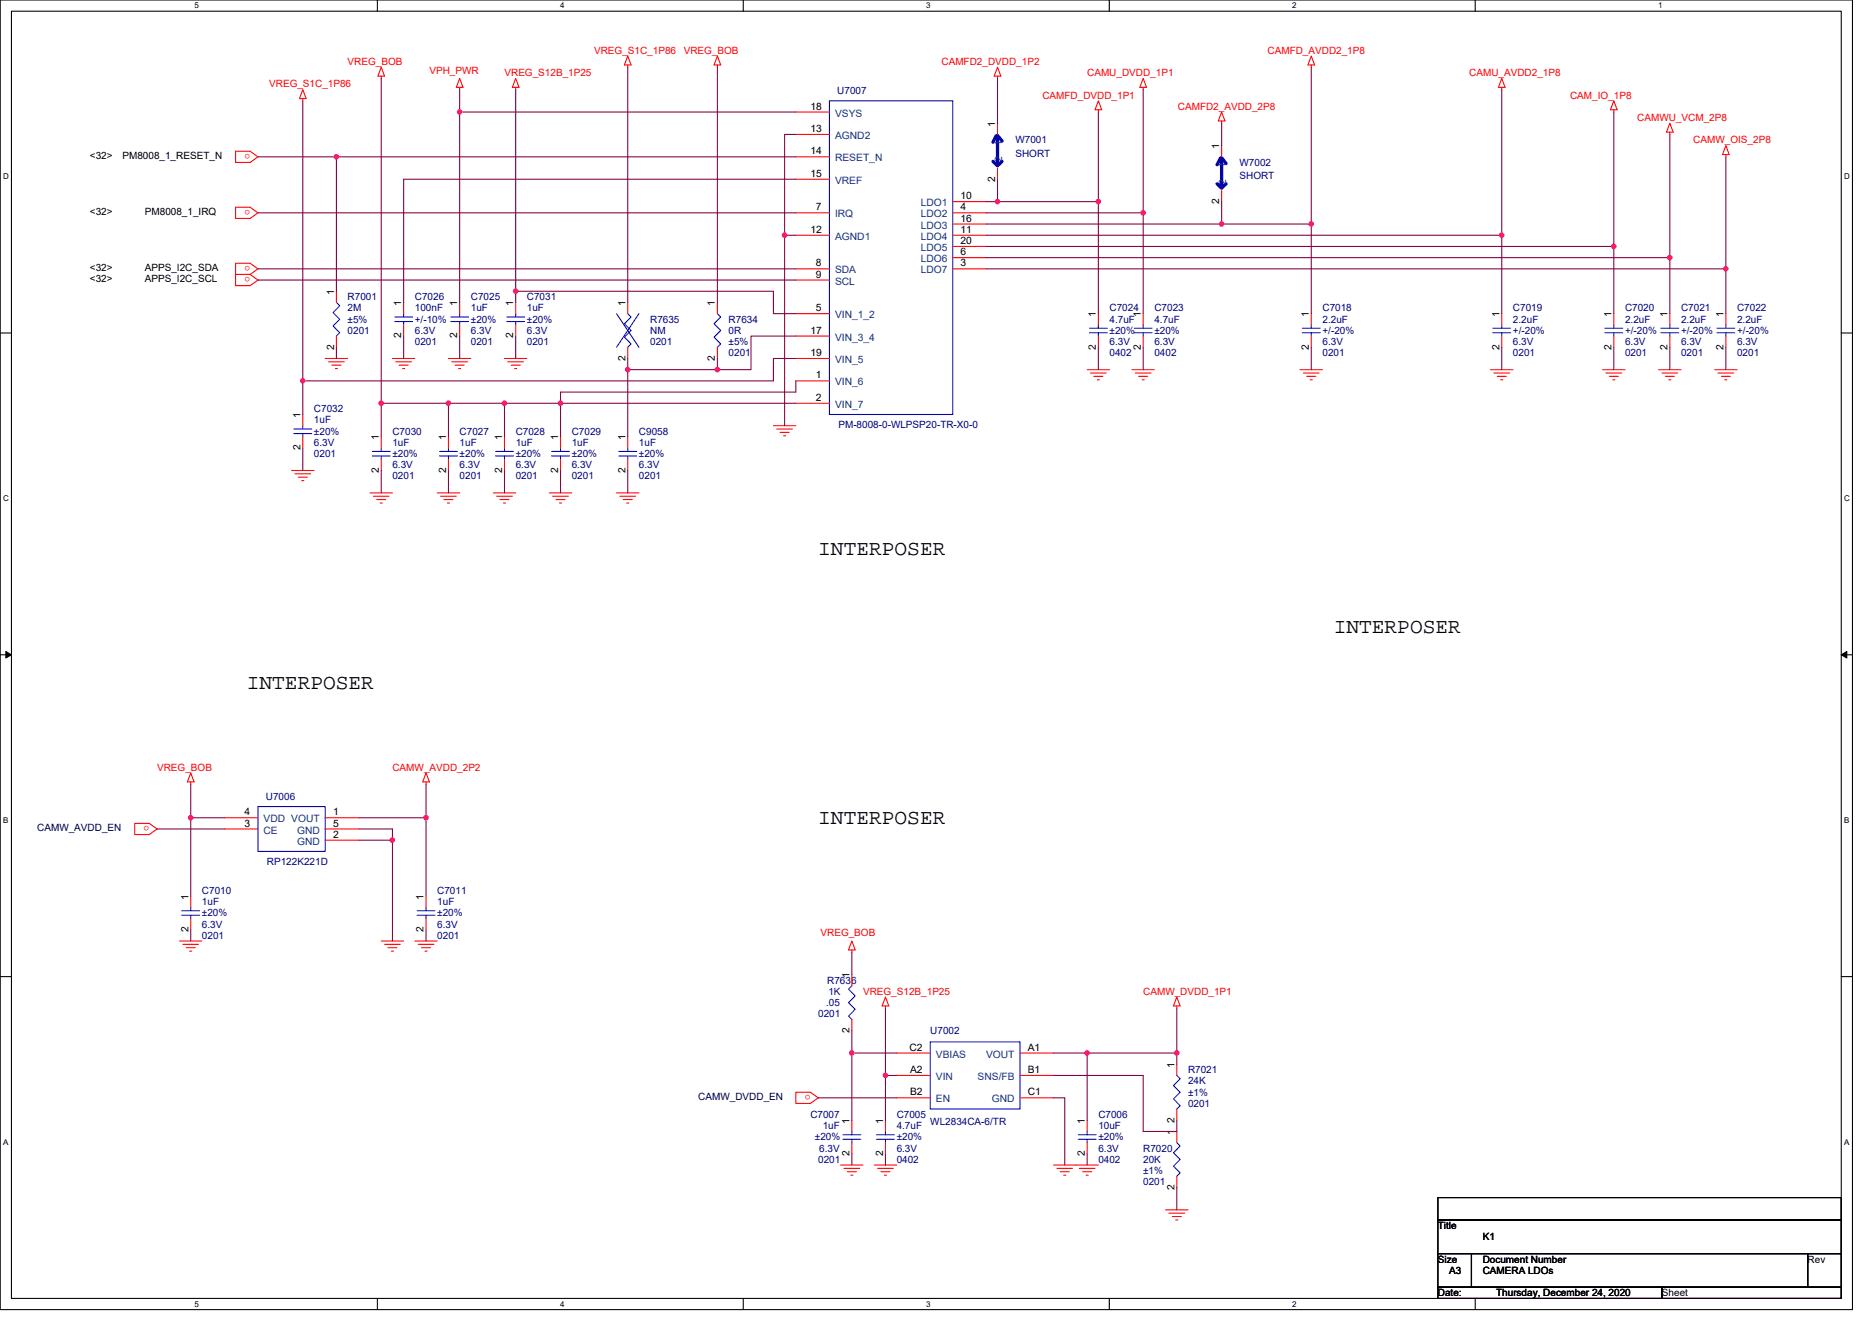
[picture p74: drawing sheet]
<svg xmlns="http://www.w3.org/2000/svg" width="297mm" height="210mm" viewBox="0 0 297 210" stroke-linecap="round" stroke-linejoin="round" font-family="sans-serif">
<defs><g id="words">
<g font-size="3.4">
<text x="129.8" y="88">INTERPOSER</text>
<text x="211.6" y="100.5">INTERPOSER</text>
<text x="39.2" y="109.4">INTERPOSER</text>
<text x="129.8" y="130.7">INTERPOSER</text>
</g>
<g font-size="1.6" fill="#f00">
<text x="55.2" y="10.3">VREG_BOB</text>
<text x="68.1" y="11.7">VPH_PWR</text>
<text x="94.3" y="8.5">VREG_S1C_1P86</text>
<text x="108.5" y="8.5">VREG_BOB</text>
<text x="149.4" y="10.3">CAMFD2_DVDD_1P2</text>
<text x="201.1" y="8.5">CAMFD_AVDD2_1P8</text>
<text x="42.7" y="13.9">VREG_S1C_1P86</text>
<text x="80" y="12.1">VREG_S12B_1P25</text>
<text x="165.4" y="15.6">CAMFD_DVDD_1P1</text>
<text x="172.5" y="12.1">CAMU_DVDD_1P1</text>
<text x="186.9" y="17.4">CAMFD2_AVDD_2P8</text>
<text x="233.1" y="12.1">CAMU_AVDD2_1P8</text>
<text x="249.1" y="15.6">CAM_IO_1P8</text>
<text x="259.8" y="19.2">CAMWU_VCM_2P8</text>
<text x="268.7" y="22.8">CAMW_OIS_2P8</text>
<text x="39.7" y="24.5" transform="rotate(180 39.7 24.5)">o</text>
<text x="39.7" y="33.4" transform="rotate(180 39.7 33.4)">o</text>
<text x="39.7" y="42.2" transform="rotate(180 39.7 42.2)">o</text>
<text x="39.7" y="44" transform="rotate(180 39.7 44)">o</text>
<text x="24.9" y="122.3">VREG_BOB</text>
<text x="62.3" y="122.3">CAMW_AVDD_2P2</text>
<text x="23.7" y="131.1" transform="rotate(180 23.7 131.1)">o</text>
<text x="130.2" y="148.6">VREG_BOB</text>
<text x="136.9" y="157.9">VREG_S12B_1P25</text>
<text x="181.4" y="157.9">CAMW_DVDD_1P1</text>
<text x="128.6" y="173.8" transform="rotate(180 128.6 173.8)">o</text>
</g>
<g font-size="1.6">
<text x="128.6" y="17.4">18</text>
<text x="128.6" y="21">13</text>
<text x="157.9" y="20.1" transform="rotate(-90 157.9 20.1)">1</text>
<text x="193.5" y="23.6" transform="rotate(-90 193.5 23.6)">1</text>
<text x="14.3" y="25.3">&lt;32&gt;</text>
<text x="19.4" y="25.3">PM8008_1_RESET_N</text>
<text x="128.6" y="28.1">15</text>
<text x="128.6" y="24.5">14</text>
<text x="157.9" y="28.8" transform="rotate(-90 157.9 28.8)">2</text>
<text x="14.3" y="34.1">&lt;32&gt;</text>
<text x="23" y="34.1">PM8008_1_IRQ</text>
<text x="129.5" y="33.4">7</text>
<text x="152.4" y="31.6">10</text>
<text x="152.4" y="33.4">4</text>
<text x="152.4" y="35.2">16</text>
<text x="193.5" y="32.4" transform="rotate(-90 193.5 32.4)">2</text>
<text x="128.6" y="37">12</text>
<text x="152.4" y="37">11</text>
<text x="152.4" y="38.7">20</text>
<text x="152.4" y="40.5">6</text>
<text x="14.3" y="43">&lt;32&gt;</text>
<text x="14.3" y="44.8">&lt;32&gt;</text>
<text x="23" y="43">APPS_I2C_SDA</text>
<text x="23" y="44.8">APPS_I2C_SCL</text>
<text x="53" y="46.8" transform="rotate(-90 53 46.8)">1</text>
<text x="129.5" y="44.1">9</text>
<text x="129.5" y="42.3">8</text>
<text x="152.4" y="42.3">3</text>
<text x="63.7" y="53.7" transform="rotate(-90 63.7 53.7)">2</text>
<text x="63.7" y="48.5" transform="rotate(-90 63.7 48.5)">1</text>
<text x="72.6" y="53.7" transform="rotate(-90 72.6 53.7)">2</text>
<text x="72.6" y="48.5" transform="rotate(-90 72.6 48.5)">1</text>
<text x="81.4" y="53.7" transform="rotate(-90 81.4 53.7)">2</text>
<text x="81.4" y="48.5" transform="rotate(-90 81.4 48.5)">1</text>
<text x="99.2" y="48.5" transform="rotate(-90 99.2 48.5)">1</text>
<text x="113.4" y="48.5" transform="rotate(-90 113.4 48.5)">1</text>
<text x="128.6" y="53">17</text>
<text x="129.5" y="49.4">5</text>
<text x="173.9" y="50.3" transform="rotate(-90 173.9 50.3)">1</text>
<text x="181" y="50.3" transform="rotate(-90 181 50.3)">1</text>
<text x="207.7" y="50.3" transform="rotate(-90 207.7 50.3)">1</text>
<text x="237.9" y="50.3" transform="rotate(-90 237.9 50.3)">1</text>
<text x="255.7" y="50.3" transform="rotate(-90 255.7 50.3)">1</text>
<text x="264.6" y="50.3" transform="rotate(-90 264.6 50.3)">1</text>
<text x="273.5" y="50.3" transform="rotate(-90 273.5 50.3)">1</text>
<text x="53" y="55.5" transform="rotate(-90 53 55.5)">2</text>
<text x="99.2" y="57.3" transform="rotate(-90 99.2 57.3)">2</text>
<text x="113.4" y="57.3" transform="rotate(-90 113.4 57.3)">2</text>
<text x="128.6" y="56.5">19</text>
<text x="173.9" y="55.5" transform="rotate(-90 173.9 55.5)">2</text>
<text x="181" y="55.5" transform="rotate(-90 181 55.5)">2</text>
<text x="207.7" y="55.5" transform="rotate(-90 207.7 55.5)">2</text>
<text x="237.9" y="55.5" transform="rotate(-90 237.9 55.5)">2</text>
<text x="255.7" y="55.5" transform="rotate(-90 255.7 55.5)">2</text>
<text x="264.6" y="55.5" transform="rotate(-90 264.6 55.5)">2</text>
<text x="273.5" y="55.5" transform="rotate(-90 273.5 55.5)">2</text>
<text x="129.5" y="60.1">1</text>
<text x="129.5" y="63.6">2</text>
<text x="47.7" y="71.5" transform="rotate(-90 47.7 71.5)">2</text>
<text x="47.7" y="66.3" transform="rotate(-90 47.7 66.3)">1</text>
<text x="60.1" y="69.9" transform="rotate(-90 60.1 69.9)">1</text>
<text x="70.8" y="69.9" transform="rotate(-90 70.8 69.9)">1</text>
<text x="79.7" y="69.9" transform="rotate(-90 79.7 69.9)">1</text>
<text x="88.6" y="69.9" transform="rotate(-90 88.6 69.9)">1</text>
<text x="99.2" y="69.9" transform="rotate(-90 99.2 69.9)">1</text>
<text x="60.1" y="75.1" transform="rotate(-90 60.1 75.1)">2</text>
<text x="70.8" y="75.1" transform="rotate(-90 70.8 75.1)">2</text>
<text x="79.7" y="75.1" transform="rotate(-90 79.7 75.1)">2</text>
<text x="88.6" y="75.1" transform="rotate(-90 88.6 75.1)">2</text>
<text x="99.2" y="75.1" transform="rotate(-90 99.2 75.1)">2</text>
<text x="38.8" y="131.2">3</text>
<text x="38.8" y="129.4">4</text>
<text x="52.9" y="129.4">1</text>
<text x="52.9" y="131.2">5</text>
<text x="52.9" y="133">2</text>
<text x="29.9" y="142.8" transform="rotate(-90 29.9 142.8)">1</text>
<text x="67.2" y="142.8" transform="rotate(-90 67.2 142.8)">1</text>
<text x="29.9" y="148" transform="rotate(-90 29.9 148)">2</text>
<text x="67.2" y="148" transform="rotate(-90 67.2 148)">2</text>
<text x="134.8" y="155.2" transform="rotate(-90 134.8 155.2)">1</text>
<text x="134.8" y="164" transform="rotate(-90 134.8 164)">2</text>
<text x="144.3" y="166.8">C2</text>
<text x="163.1" y="166.8">A1</text>
<text x="144.4" y="170.3">A2</text>
<text x="144.4" y="173.9">B2</text>
<text x="163.1" y="173.9">C1</text>
<text x="163.1" y="170.3">B1</text>
<text x="186.3" y="169.4" transform="rotate(-90 186.3 169.4)">1</text>
<text x="134.8" y="178.3" transform="rotate(-90 134.8 178.3)">1</text>
<text x="140.1" y="178.3" transform="rotate(-90 140.1 178.3)">1</text>
<text x="172.1" y="178.3" transform="rotate(-90 172.1 178.3)">1</text>
<text x="186.3" y="178.2" transform="rotate(-90 186.3 178.2)">2</text>
<text x="134.8" y="183.5" transform="rotate(-90 134.8 183.5)">2</text>
<text x="140.1" y="183.5" transform="rotate(-90 140.1 183.5)">2</text>
<text x="172.1" y="183.5" transform="rotate(-90 172.1 183.5)">2</text>
<text x="186.3" y="180.1" transform="rotate(-90 186.3 180.1)">1</text>
<text x="186.3" y="188.8" transform="rotate(-90 186.3 188.8)">2</text>
<text x="228.2" y="195.1">Title</text>
<text x="235.3" y="196.8">K1</text>
<text x="228.2" y="200.4">Size</text>
<text x="229.9" y="202.2">A3</text>
<text x="235.3" y="200.4">Document Number</text>
<text x="235.3" y="202.2">CAMERA LDOs</text>
<text x="286.8" y="200.4">Rev</text>
<text x="228.2" y="205.7">Date:</text>
<text x="237.4" y="205.7">Thursday, December 24, 2020</text>
<text x="263.7" y="205.7">Sheet</text>
</g>
<g font-size="1.6" fill="#000080">
<text x="132.9" y="14.9">U7007</text>
<text x="161.1" y="22.8">W7001</text>
<text x="161.1" y="24.9">SHORT</text>
<text x="196.7" y="26.3">W7002</text>
<text x="196.7" y="28.4">SHORT</text>
<text x="55.2" y="47.6">R7001</text>
<text x="65.8" y="47.6">C7026</text>
<text x="74.7" y="47.6">C7025</text>
<text x="83.6" y="47.6">C7031</text>
<text x="55.2" y="49.4">2M</text>
<text x="55.2" y="51.2">±5%</text>
<text x="55.2" y="53">0201</text>
<text x="65.8" y="49.4">100nF</text>
<text x="65.8" y="53">6.3V</text>
<text x="65.8" y="51.2">+/-10%</text>
<text x="74.7" y="49.4">1uF</text>
<text x="74.7" y="53">6.3V</text>
<text x="74.7" y="51.2">±20%</text>
<text x="83.6" y="49.4">1uF</text>
<text x="83.6" y="53">6.3V</text>
<text x="83.6" y="51.2">±20%</text>
<text x="103.2" y="51.2">R7635</text>
<text x="103.2" y="53">NM</text>
<text x="115.6" y="51.2">R7634</text>
<text x="115.6" y="53">0R</text>
<text x="176.1" y="49.4">C7024</text>
<text x="176.1" y="51.2">4.7uF</text>
<text x="176.1" y="53">±20%</text>
<text x="183.2" y="49.4">C7023</text>
<text x="183.2" y="51.2">4.7uF</text>
<text x="183.2" y="53">±20%</text>
<text x="209.8" y="49.4">C7018</text>
<text x="209.8" y="51.2">2.2uF</text>
<text x="209.8" y="53">+/-20%</text>
<text x="240.1" y="49.4">C7019</text>
<text x="240.1" y="51.2">2.2uF</text>
<text x="240.1" y="53">+/-20%</text>
<text x="257.8" y="49.4">C7020</text>
<text x="257.8" y="51.2">2.2uF</text>
<text x="257.8" y="53">+/-20%</text>
<text x="266.7" y="49.4">C7021</text>
<text x="266.7" y="51.2">2.2uF</text>
<text x="266.7" y="53">+/-20%</text>
<text x="275.6" y="49.4">C7022</text>
<text x="275.6" y="51.2">2.2uF</text>
<text x="275.6" y="53">+/-20%</text>
<text x="65.8" y="54.8">0201</text>
<text x="74.7" y="54.8">0201</text>
<text x="83.6" y="54.8">0201</text>
<text x="103.2" y="54.8">0201</text>
<text x="115.6" y="54.8">±5%</text>
<text x="115.6" y="56.5">0201</text>
<text x="176.1" y="56.5">0402</text>
<text x="176.1" y="54.8">6.3V</text>
<text x="183.2" y="56.5">0402</text>
<text x="183.2" y="54.8">6.3V</text>
<text x="209.8" y="56.5">0201</text>
<text x="209.8" y="54.8">6.3V</text>
<text x="240.1" y="56.5">0201</text>
<text x="240.1" y="54.8">6.3V</text>
<text x="257.8" y="56.5">0201</text>
<text x="257.8" y="54.8">6.3V</text>
<text x="266.7" y="56.5">0201</text>
<text x="266.7" y="54.8">6.3V</text>
<text x="275.6" y="56.5">0201</text>
<text x="275.6" y="54.8">6.3V</text>
<text x="49.8" y="65.4">C7032</text>
<text x="49.8" y="67.2">1uF</text>
<text x="49.8" y="70.8">6.3V</text>
<text x="49.8" y="69">±20%</text>
<text x="62.3" y="69">C7030</text>
<text x="62.3" y="70.8">1uF</text>
<text x="72.9" y="69">C7027</text>
<text x="72.9" y="70.8">1uF</text>
<text x="81.8" y="69">C7028</text>
<text x="81.8" y="70.8">1uF</text>
<text x="90.7" y="69">C7029</text>
<text x="90.7" y="70.8">1uF</text>
<text x="101.4" y="69">C9058</text>
<text x="101.4" y="70.8">1uF</text>
<text x="133" y="67.9">PM-8008-0-WLPSP20-TR-X0-0</text>
<text x="49.8" y="72.5">0201</text>
<text x="62.3" y="76.1">0201</text>
<text x="62.3" y="74.3">6.3V</text>
<text x="62.3" y="72.5">±20%</text>
<text x="72.9" y="76.1">0201</text>
<text x="72.9" y="74.3">6.3V</text>
<text x="72.9" y="72.5">±20%</text>
<text x="81.8" y="76.1">0201</text>
<text x="81.8" y="74.3">6.3V</text>
<text x="81.8" y="72.5">±20%</text>
<text x="90.7" y="76.1">0201</text>
<text x="90.7" y="74.3">6.3V</text>
<text x="90.7" y="72.5">±20%</text>
<text x="101.4" y="76.1">0201</text>
<text x="101.4" y="74.3">6.3V</text>
<text x="101.4" y="72.5">±20%</text>
<text x="42.2" y="126.9">U7006</text>
<text x="42.4" y="137.3">RP122K221D</text>
<text x="32" y="141.9">C7010</text>
<text x="32" y="143.7">1uF</text>
<text x="69.4" y="141.9">C7011</text>
<text x="69.4" y="143.7">1uF</text>
<text x="32" y="149">0201</text>
<text x="32" y="147.2">6.3V</text>
<text x="32" y="145.4">±20%</text>
<text x="69.4" y="149">0201</text>
<text x="69.4" y="147.2">6.3V</text>
<text x="69.4" y="145.4">±20%</text>
<text x="129.8" y="161.4">0201</text>
<text x="131.1" y="159.7">.05</text>
<text x="131.3" y="156.1">R7636</text>
<text x="131.4" y="157.9">1K</text>
<text x="147.6" y="164.1">U7002</text>
<text x="188.5" y="170.3">R7021</text>
<text x="188.5" y="172.1">24K</text>
<text x="188.5" y="173.9">±1%</text>
<text x="128.6" y="177.4">C7007</text>
<text x="130.6" y="179.2">1uF</text>
<text x="142.3" y="177.4">C7005</text>
<text x="142.3" y="179.2">4.7uF</text>
<text x="147.6" y="178.5">WL2834CA-6/TR</text>
<text x="174.3" y="177.4">C7006</text>
<text x="174.3" y="179.2">10uF</text>
<text x="188.5" y="175.7">0201</text>
<text x="129.3" y="181">±20%</text>
<text x="129.8" y="184.6">0201</text>
<text x="130" y="182.8">6.3V</text>
<text x="142.3" y="184.6">0402</text>
<text x="142.3" y="182.8">6.3V</text>
<text x="142.3" y="181">±20%</text>
<text x="174.3" y="184.6">0402</text>
<text x="174.3" y="182.8">6.3V</text>
<text x="174.3" y="181">±20%</text>
<text x="181.4" y="182.8">R7020</text>
<text x="181.4" y="184.6">20K</text>
<text x="181.4" y="186.3">±1%</text>
<text x="181.4" y="188.1">0201</text>
</g>
<g font-size="1.6" fill="#004080">
<text x="132.5" y="18.5">VSYS</text>
<text x="132.5" y="22.1">AGND2</text>
<text x="159" y="23.1" transform="rotate(-90 159 23.1)">1</text>
<text x="132.5" y="29.2">VREF</text>
<text x="132.5" y="25.6">RESET_N</text>
<text x="159" y="25.8" transform="rotate(-90 159 25.8)">2</text>
<text x="194.6" y="29.3" transform="rotate(-90 194.6 29.3)">2</text>
<text x="194.6" y="26.7" transform="rotate(-90 194.6 26.7)">1</text>
<text x="132.5" y="34.5">IRQ</text>
<text x="146.1" y="32.7">LDO1</text>
<text x="146.1" y="34.5">LDO2</text>
<text x="132.5" y="38.1">AGND1</text>
<text x="146.1" y="36.3">LDO3</text>
<text x="146.1" y="38.1">LDO4</text>
<text x="146.1" y="39.8">LDO5</text>
<text x="146.1" y="41.6">LDO6</text>
<text x="132.5" y="45.2">SCL</text>
<text x="132.5" y="43.4">SDA</text>
<text x="146.1" y="43.4">LDO7</text>
<text x="132.5" y="50.5">VIN_1_2</text>
<text x="132.5" y="54.1">VIN_3_4</text>
<text x="132.5" y="57.6">VIN_5</text>
<text x="132.5" y="61.2">VIN_6</text>
<text x="132.5" y="64.7">VIN_7</text>
<text x="41.8" y="130.5">VDD VOUT</text>
<text x="41.8" y="132.3">CE</text>
<text x="47.1" y="134.1">GND</text>
<text x="47.1" y="132.3">GND</text>
<text x="148.5" y="167.9">VBIAS</text>
<text x="156.5" y="167.9">VOUT</text>
<text x="148.5" y="171.4">VIN</text>
<text x="155.1" y="171.4">SNS/FB</text>
<text x="148.5" y="175">EN</text>
<text x="157.4" y="175">GND</text>
</g>
<g font-size="1.6" fill="#000040">
<text x="5.9" y="131.9">CAMW_AVDD_EN</text>
<text x="110.8" y="174.6">CAMW_DVDD_EN</text>
</g>
<g font-size="1.3">
<text x="30.8" y="1.3">5</text>
<text x="88.9" y="1.3">4</text>
<text x="147" y="1.3">3</text>
<text x="205" y="1.3">2</text>
<text x="263.1" y="1.3">1</text>
<text x=".5" y="28.4">D</text>
<text x="292.6" y="28.4">D</text>
<text x=".5" y="79.5">C</text>
<text x="292.6" y="79.5">C</text>
<text x=".5" y="130.6">B</text>
<text x="292.6" y="130.6">B</text>
<text x=".5" y="181.7">A</text>
<text x="292.6" y="181.7">A</text>
<text x="30.8" y="207.4">5</text>
<text x="88.9" y="207.4">4</text>
<text x="147" y="207.4">3</text>
<text x="205" y="207.4">2</text>
</g>
</g></defs>
<path d="M0 0h293.9v207.9h-293.9zM1.8 1.8h290.4v204.3h-290.4z" fill="none" stroke="#000" stroke-width=".17"/>
<g fill="#fff">
<path d="M30.8 .2h.7v1.4h-.7z"/>
<path d="M30.8 206.3h.7v1.4h-.7z"/>
</g>
<path d="M59.9 0v1.8M59.9 206.1v1.8" fill="none" stroke="#000" stroke-width=".17"/>
<g fill="#fff">
<path d="M88.9 .2h.7v1.4h-.7z"/>
<path d="M88.9 206.3h.7v1.4h-.7z"/>
</g>
<path d="M117.9 0v1.8M117.9 206.1v1.8" fill="none" stroke="#000" stroke-width=".17"/>
<g fill="#fff">
<path d="M147 .2h.7v1.4h-.7z"/>
<path d="M147 206.3h.7v1.4h-.7z"/>
</g>
<path d="M176 0v1.8M176 206.1v1.8" fill="none" stroke="#000" stroke-width=".17"/>
<g fill="#fff">
<path d="M205 .2h.7v1.4h-.7z"/>
<path d="M205 206.3h.7v1.4h-.7z"/>
</g>
<path d="M234.1 0v1.8M234.1 206.1v1.8" fill="none" stroke="#000" stroke-width=".17"/>
<g fill="#fff">
<path d="M263.1 .2h.7v1.4h-.7z"/>
<path d="M.5 27.3h.9v1.4h-.9z"/>
<path d="M292.6 27.3h.9v1.4h-.9z"/>
<path d="M.5 78.4h.9v1.4h-.9z"/>
<path d="M292.6 78.4h.9v1.4h-.9z"/>
</g>
<path d="M0 52.9h1.8M292.2 52.9h1.7" fill="none" stroke="#000" stroke-width=".17"/>
<g fill="#fff">
<path d="M.5 129.5h.8v1.4h-.8z"/>
<path d="M292.6 129.5h.9v1.4h-.9z"/>
</g>
<path d="M0 103.9h1.8M292.2 103.9h1.7" fill="none" stroke="#000" stroke-width=".17"/>
<path d="M.9 103.4l.9 .5-.9 .5zM292.2 103.9l.8-.5v1z" fill="#000" stroke="#000" stroke-width=".16"/>
<g fill="#fff">
<path d="M.5 180.5h.8v1.4h-.8z"/>
<path d="M292.6 180.5h.9v1.4h-.9z"/>
</g>
<path d="M0 155h1.8M292.2 155h1.7M228.2 190.1h64v3.5h-64zM228.2 193.6h64v5.4h-64zM228.2 199h5.3v5.3h-5.3zM233.5 199h53.3v5.3h-53.3zM286.8 199h5.4v5.3h-5.4zM228.2 204.3h35.5v1.8h-35.5zM263.7 204.3h28.5v1.8h-28.5z" fill="none" stroke="#000" stroke-width=".17"/>
<g fill="none" stroke="#f00" stroke-width=".17">
<path d="M48 14.2l.6 1.4h-1.1zM48 15.6v.4M60.5 12.1v.3M60.5 10.7l.5 1.4h-1zM72.9 12.4l.6 1.5h-1.1zM72.9 13.9v.3M81.8 12.4l.6 1.5h-1.1zM81.8 13.9v.3M99.6 10.3v.4M99.6 8.9l.5 1.4h-1zM113.8 8.9l.6 1.4h-1.1zM113.8 10.3v.4"/>
<path d="M126.3 17.8h5.3M158.3 10.7l.5 1.4h-1zM158.3 12.1v.3M158.3 19.6v1.7M174.3 16l.5 1.4h-1zM174.3 17.4v.4M181.4 13.9v.3M181.4 12.4l.5 1.5h-1zM193.8 17.8l.6 1.4h-1.1zM193.8 19.2v.4M208.1 8.9l.5 1.4h-1.1zM208.1 10.3v.4"/>
<path d="M238.3 12.4l.5 1.5h-1zM238.3 13.9v.3M256.1 16l.5 1.4h-1.1zM256.1 17.4v.4M265 19.6l.5 1.4h-1.1zM37.4 24h2.3l1.2 .9-1.2 .9h-2.3zM37.4 32.9h2.3l1.2 .9-1.2 .9h-2.3zM126.3 28.4h5.3M126.3 33.8h5.3M126.3 24.9h5.3M126.3 37.3h5.3M126.3 21.3h5.3"/>
<path d="M151.2 32h5.3M151.2 33.8h5.3M151.2 35.6h5.3M151.2 37.3h5.3M151.2 39.1h5.3M158.3 26.7v1.7M193.8 23.1v1.8M193.8 30.2v1.8M265 21v.3M273.9 24.5v.4M273.9 23.1l.5 1.4h-1.1zM37.4 41.8h2.3l1.2 .9-1.2 .9h-2.3z"/>
<path d="M37.4 43.6h2.3l1.2 .8-1.2 .9h-2.3zM51.6 56.9h3.6M52.1 57.4h2.5M52.7 58h1.4M53.2 58.5h.3M53.4 46.2v1.8M53.4 53.3v1.8M62.3 56.9h3.5M62.8 57.4h2.5M63.3 58h1.5M63.9 58.5h.3M64 48v1.8"/>
<path d="M64 51.6v1.7M71.2 56.9h3.5M71.7 57.4h2.5M72.2 58h1.5M72.8 58.5h.3M72.9 48v1.8M72.9 51.6v1.7M80 56.9h3.6M80.6 57.4h2.5M81.1 58h1.4M81.7 58.5h.3M81.8 48v1.8"/>
<path d="M81.8 51.6v1.7M99.6 48v1.8M99.6 55.1v1.8M113.8 48v1.8M113.8 55.1v1.8M126.3 49.8h5.3M126.3 53.3h5.3M126.3 56.9h5.3M126.3 44.4h5.3M126.3 42.7h5.3M151.2 40.9h5.3M151.2 42.7h5.3"/>
<path d="M172.5 58.7h3.6M173 59.2h2.5M173.6 59.7h1.4M174.3 49.8v1.8M174.3 53.3v1.8M179.6 58.7h3.6M180.1 59.2h2.5M180.7 59.7h1.4M181.4 49.8v1.8M181.4 53.3v1.8M206.3 58.7h3.5M206.8 59.2h2.5"/>
<path d="M207.3 59.7h1.5M208.1 49.8v1.8M208.1 53.3v1.8M236.5 58.7h3.6M237 59.2h2.5M237.6 59.7h1.4M238.3 49.8v1.8M238.3 53.3v1.8M254.3 58.7h3.5M254.8 59.2h2.5M255.4 59.7h1.4M256.1 49.8v1.8"/>
<path d="M256.1 53.3v1.8M263.2 58.7h3.5M263.7 59.2h2.5M264.2 59.7h1.5M265 49.8v1.8M265 53.3v1.8M272.1 58.7h3.5M272.6 59.2h2.5M273.1 59.7h1.5M273.9 49.8v1.8M273.9 53.3v1.8M46.3 74.7h3.5"/>
<path d="M46.8 75.2h2.5M47.3 75.7h1.5M47.9 76.3h.3M48 65.8v1.8M48 69.3v1.8M58.7 78.2h3.6M59.2 78.8h2.5M59.8 79.3h1.4M60.3 79.8h.4M60.5 69.3v1.8M60.5 72.9v1.8M69.4 78.2h3.5"/>
<path d="M69.9 78.8h2.5M70.4 79.3h1.5M71 79.8h.3M71.2 69.3v1.8M71.2 72.9v1.8M78.3 78.2h3.5M78.8 78.8h2.5M79.3 79.3h1.5M79.9 79.8h.3M80 69.3v1.8M80 72.9v1.8M87.2 78.2h3.5"/>
<path d="M87.7 78.8h2.5M88.2 79.3h1.5M88.8 79.8h.3M88.9 69.3v1.8M88.9 72.9v1.8M97.8 78.2h3.6M98.4 78.8h2.5M98.9 79.3h1.4M99.4 79.8h.4M99.6 69.3v1.8M99.6 72.9v1.8M122.7 67.6h3.6"/>
<path d="M123.3 68.1h2.4M123.8 68.6h1.4M124.3 69.2h.4M126.3 60.5h5.3M126.3 64h5.3M174.1 60.3h.4M181.2 60.3h.4M207.9 60.3h.3M238.1 60.3h.4M255.9 60.3h.3M264.8 60.3h.3M273.7 60.3h.3"/>
<path d="M21.4 130.7h2.3l1.2 .9-1.2 .9h-2.3zM30.3 122.7l.5 1.4h-1.1zM30.3 124.1v.4M35.6 131.6h5.3M35.6 129.8h5.3M51.6 129.8h5.3M51.6 133.3h5.3M51.6 131.6h5.3M67.6 122.7l.5 1.4h-1zM67.6 124.1v.4M28.5 149.4h3.5M29 149.9h2.5"/>
<path d="M29.5 150.4h1.5M30.1 151h.3M30.3 142.2v1.8M30.3 145.8v1.8M60.5 149.4h3.5M61 149.9h2.5M61.5 150.4h1.5M62.1 151h.3M65.8 149.4h3.6M66.4 149.9h2.5M66.9 150.4h1.4M67.4 151h.4"/>
<path d="M67.6 142.2v1.8M67.6 145.8v1.8M135.2 149.4l.5 1.4h-1.1zM135.2 150.8v.3M135.2 154.7v1.8M140.5 158.2l.5 1.5h-1zM140.5 159.7v.3M186.7 158.2l.6 1.5h-1.1zM186.7 159.7v.3M126.3 173.4h2.3l1.2 .8-1.2 .9h-2.3zM135.2 161.8v1.8M135.2 177.8v1.8"/>
<path d="M140.5 177.8v1.8M142.3 170.7h5.3M142.3 174.2h5.3M142.3 167.1h5.3M161.8 167.1h5.4M161.8 170.7h5.4M161.8 174.2h5.4M172.5 177.8v1.8M186.7 168.9v1.8M186.7 176v1.8M186.7 179.6v1.8M133.4 184.9h3.5"/>
<path d="M133.9 185.4h2.5M134.4 186h1.5M135 186.5h.3M135.2 181.4v1.7M138.7 184.9h3.6M139.3 185.4h2.4M139.8 186h1.4M140.3 186.5h.4M140.5 181.4v1.7M167.2 184.9h7.1M167.7 185.4h2.5M168.2 186h1.5"/>
<path d="M168.8 186.5h.3M171.3 185.4h2.5M171.8 186h1.4M172.3 186.5h.4M172.5 181.4v1.7M185 192h3.5M185.5 192.6h2.5M186 193.1h1.4M186.6 193.6h.3M186.7 186.7v1.8"/>
</g>
<g fill="none" stroke="#00f" stroke-width=".17">
<path d="M131.6 16h19.6v49.8h-19.6zM53.4 48l.5 .5-1.1 1.1 1.1 1.1-1.1 1 1.1 1.1-.5 .5M62.6 50.3h2.9M62.6 51h2.9M64 49.8v.5M64 51v.6M71.5 50.3h2.9M71.5 51h2.9M72.9 49.8v.5M72.9 51v.6M80.4 50.3h2.8M80.4 51h2.8"/>
<path d="M81.8 49.8v.5M81.8 51v.6M97.8 49.8l3.6 5.3M99.6 49.8l.5 .5-1 1.1 1 1.1-1 1 1 1.1-.5 .5M101.4 49.8l-3.6 5.3M113.8 49.8l.6 .5-1.1 1.1 1.1 1.1-1.1 1 1.1 1.1-.6 .5M172.9 52.1h2.8M172.9 52.8h2.8M174.3 51.6v.5M174.3 52.8v.5M180 52.1h2.8M180 52.8h2.8"/>
<path d="M181.4 51.6v.5M181.4 52.8v.5M206.6 52.1h2.9M206.6 52.8h2.9M208.1 51.6v.5M208.1 52.8v.5M236.9 52.1h2.8M236.9 52.8h2.8M238.3 51.6v.5M238.3 52.8v.5M254.7 52.1h2.8M254.7 52.8h2.8"/>
<path d="M256.1 51.6v.5M256.1 52.8v.5M263.5 52.1h2.9M263.5 52.8h2.9M265 51.6v.5M265 52.8v.5M272.4 52.1h2.9M272.4 52.8h2.9M273.9 51.6v.5M273.9 52.8v.5M46.6 68.1h2.9M46.6 68.8h2.9"/>
<path d="M48 67.6v.5M48 68.8v.5M59.1 71.6h2.8M59.1 72.4h2.8M60.5 71.1v.5M60.5 72.4v.5M69.7 71.6h2.9M69.7 72.4h2.9M71.2 71.1v.5M71.2 72.4v.5M78.6 71.6h2.9M78.6 72.4h2.9"/>
<path d="M80 71.1v.5M80 72.4v.5M87.5 71.6h2.9M87.5 72.4h2.9M88.9 71.1v.5M88.9 72.4v.5M98.2 71.6h2.8M98.2 72.4h2.8M99.6 71.1v.5M99.6 72.4v.5M40.9 128h10.7v7.1h-10.7zM28.8 144.5h2.9"/>
<path d="M28.8 145.3h2.9M30.3 144v.5M30.3 145.3v.5M66.2 144.5h2.8M66.2 145.3h2.8M67.6 144v.5M67.6 145.3v.5M135.2 156.5l-.6 .5 1.1 1.1-1.1 1 1.1 1.1-1.1 1.1 .6 .5M135.2 179.6v.5M140.5 179.6v.5M147.6 165.4h14.2v10.6h-14.2zM172.5 179.6v.5"/>
<path d="M186.7 170.7l.6 .5-1.1 1.1 1.1 1.1-1.1 1 1.1 1.1-.6 .5M133.7 180.1h2.9M133.7 180.8h2.9M135.2 180.8v.6M139.1 180.1h2.8M139.1 180.8h2.8M140.5 180.8v.6M171.1 180.1h2.8M171.1 180.8h2.8M172.5 180.8v.6M186.7 181.4l.6 .5-1.1 1.1 1.1 1-1.1 1.1 1.1 1.1-.6 .5"/>
</g>
<path d="M157.6 25.6l.7 .7M158.1 21.5l-.5 1.1M158.3 21.9v3.9M158.3 21.5l.7 .9M159 25.6l-.5 .5M193.1 29.2l.7 .7M193.7 25.1l-.6 1M193.8 25.4v3.9M193.8 25.1l.8 .9M194.6 29.2l-.6 .5" fill="none" stroke="#00f" stroke-width=".53"/>
<g fill="none" stroke="#800040" stroke-width=".17">
<path d="M48 16v44.5M60.5 12.4v51.6M72.9 17.8h53.4M72.9 14.2v3.6M72.9 17.8v30.2M81.8 14.2v32M99.6 10.7v37.3M113.8 10.7v37.3M158.3 12.4v7.2M174.3 17.8v14.2M181.4 14.2v19.6M193.8 19.6v3.5"/>
<path d="M208.1 10.7v24.9M238.3 14.2v23.1M256.1 17.8v21.3M40.9 24.9h12.5M40.9 33.8h85.4M53.4 24.9h72.9M53.4 24.9v21.3M124.5 37.3h1.8M124.5 37.3v30.3M126.3 21.3h-1.8v16M126.3 28.4h-62.3v19.6M156.5 33.8h24.9"/>
<path d="M156.5 39.1h99.6M156.5 32h1.8M156.5 35.6h37.3M156.5 37.3h81.8M158.3 32h16M158.3 28.4v3.6M174.3 32v17.8M181.4 33.8v16M193.8 32v3.6M193.8 35.6h14.3M208.1 35.6v14.2M238.3 37.3v12.5"/>
<path d="M256.1 39.1v10.7M265 21.3v19.6M273.9 24.9v17.8M40.9 42.7h85.4M40.9 44.4h85.4M53.4 55.1v1.8M64 53.3v3.6M72.9 53.3v3.6M81.8 46.2h40.9v3.6h3.6M81.8 46.2v1.8M81.8 53.3v3.6M99.6 58.7h14.2"/>
<path d="M99.6 56.9v1.8M99.6 58.7v10.6M126.3 56.9h-3.6v3.6h-74.7M126.3 53.3h-7.1v5.4h-5.4v-1.8M156.5 40.9h108.5M156.5 42.7h117.4M174.3 55.1v3.6M181.4 55.1v3.6M208.1 55.1v3.6M238.3 55.1v3.6M256.1 55.1v3.6M265 40.9v8.9"/>
<path d="M265 55.1v3.6M273.9 42.7v7.1M273.9 55.1v3.6M48 71.1v3.6M48 60.5v5.3M60.5 64v5.3M60.5 74.7v3.5M60.5 64h10.7M71.2 64h8.8M71.2 64v5.3M71.2 74.7v3.5M80 64h8.9"/>
<path d="M80 64v5.3M80 74.7v3.5M88.9 64v5.3M88.9 64h37.4M88.9 74.7v3.5M99.6 74.7v3.5M126.3 60.5v1.7h-37.4v1.8M24.9 131.6h10.7M30.3 124.5v5.3M30.3 129.8v12.4M30.3 129.8h5.3M56.9 129.8h10.7"/>
<path d="M56.9 131.6h5.4v1.7M56.9 133.3h5.4M62.3 133.3v16.1M67.6 124.5v5.3M67.6 129.8v12.4M30.3 147.6v1.8M67.6 147.6v1.8M135.2 151.1v3.6M129.8 174.2h12.5M135.2 167.1v10.7M135.2 167.1h7.1M135.2 163.6v3.5"/>
<path d="M140.5 160v10.7M140.5 170.7v7.1M140.5 170.7h1.8M167.2 170.7h14.2v8.9h5.3v-1.8M167.2 167.1h5.3M167.2 174.2h1.7v10.7M172.5 167.1h14.2M172.5 167.1v10.7M186.7 160v7.1M186.7 167.1v1.8M135.2 183.1v1.8M140.5 183.1v1.8"/>
<path d="M172.5 183.1v1.8M186.7 188.5v3.5"/>
</g>
<g fill="#f0f" stroke="#f0f" stroke-width=".17">
<circle cx="30.3" cy="129.8" r=".35"/>
<circle cx="67.6" cy="129.8" r=".35"/>
<circle cx="62.3" cy="133.3" r=".35"/>
<circle cx="208.1" cy="35.5" r=".35"/>
<circle cx="60.5" cy="64" r=".35"/>
<circle cx="81.8" cy="46.2" r=".35"/>
<circle cx="181.4" cy="33.8" r=".35"/>
<circle cx="72.9" cy="17.8" r=".35"/>
<circle cx="174.3" cy="32" r=".35"/>
<circle cx="53.4" cy="24.9" r=".35"/>
<circle cx="193.8" cy="35.5" r=".35"/>
<circle cx="124.5" cy="37.3" r=".35"/>
<circle cx="238.3" cy="37.3" r=".35"/>
<circle cx="256.1" cy="39.1" r=".35"/>
<circle cx="264.9" cy="40.9" r=".35"/>
<circle cx="273.8" cy="42.7" r=".35"/>
<circle cx="80" cy="64" r=".35"/>
<circle cx="71.1" cy="64" r=".35"/>
<circle cx="88.9" cy="64" r=".35"/>
<circle cx="158.3" cy="32" r=".35"/>
<circle cx="48" cy="60.4" r=".35"/>
<circle cx="113.8" cy="58.7" r=".35"/>
<circle cx="99.6" cy="58.7" r=".35"/>
<circle cx="140.5" cy="170.7" r=".35"/>
<circle cx="135.2" cy="167.1" r=".35"/>
<circle cx="186.7" cy="167.1" r=".35"/>
<circle cx="172.5" cy="167.1" r=".35"/>
</g>
<use href="#words"/>
</svg>
